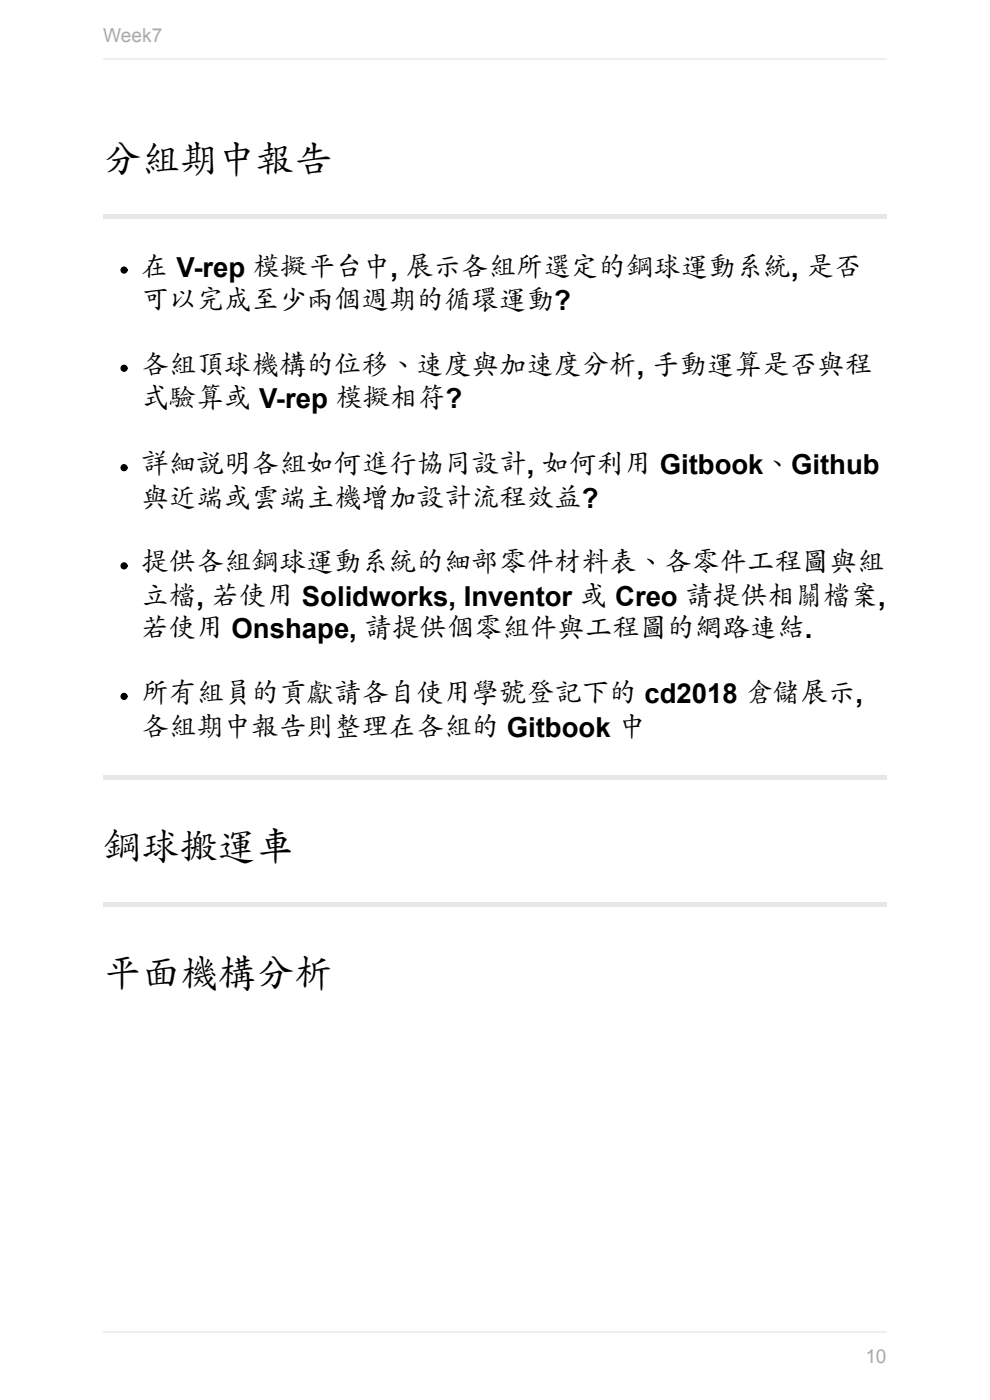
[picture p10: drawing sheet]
<svg xmlns="http://www.w3.org/2000/svg" width="210mm" height="297mm" viewBox="0 0 210 297" stroke-linecap="round" stroke-linejoin="round" font-family="sans-serif">
<defs><g id="words">
<g font-size="8.1">
<text x="21.9" y="36.8">分組期中報告</text>
<text x="21.9" y="182.7">鋼球搬運車</text>
<text x="21.9" y="209.6">平面機構分析</text>
</g>
<g font-size="5.8">
<text x="30" y="58.7">在 V-rep 模擬平台中, 展示各組所選定的鋼球運動系統, 是否</text>
<text x="30" y="65.8">可以完成至少兩個週期的循環運動?</text>
<text x="30" y="79.5">各組頂球機構的位移、速度與加速度分析, 手動運算是否與程</text>
<text x="30" y="86.6">式驗算或 V-rep 模擬相符?</text>
<text x="30" y="100.6">詳細說明各組如何進行協同設計, 如何利用 Gitbook、Github</text>
<text x="30" y="107.7">與近端或雲端主機增加設計流程效益?</text>
<text x="30" y="121.4">提供各組鋼球運動系統的細部零件材料表、各零件工程圖與組</text>
<text x="30" y="128.6">立檔, 若使用 Solidworks, Inventor 或 Creo 請提供相關檔案,</text>
<text x="30" y="135.4">若使用 Onshape, 請提供個零組件與工程圖的網路連結.</text>
<text x="30" y="149.1">所有組員的貢獻請各自使用學號登記下的 cd2018 倉儲展示,</text>
<text x="30" y="156.2">各組期中報告則整理在各組的 Gitbook 中</text>
</g>
<g font-size="4.1" fill="#aaa">
<text x="21.9" y="8.9">Week7</text>
<text x="183.6" y="289.1">10</text>
</g>
</g></defs>
<g fill="#e7e7e7">
<path d="M21.9 45.5h166.2v1h-166.2z"/>
<path d="M21.9 164.4h166.2v1h-166.2z"/>
<path d="M21.9 191.3h166.2v1h-166.2z"/>
</g>
<g fill="#000" stroke="#000" stroke-width=".25">
<circle cx="26.3" cy="57.3" r=".63"/>
<circle cx="26.3" cy="78.1" r=".63"/>
<circle cx="26.3" cy="99.2" r=".63"/>
<circle cx="26.3" cy="120" r=".63"/>
<circle cx="26.3" cy="147.7" r=".63"/>
</g>
<path d="M21.9 12.6h166.2M21.9 282.6h166.2" fill="none" stroke="#eee" stroke-width=".25"/>
<use href="#words"/>
</svg>
